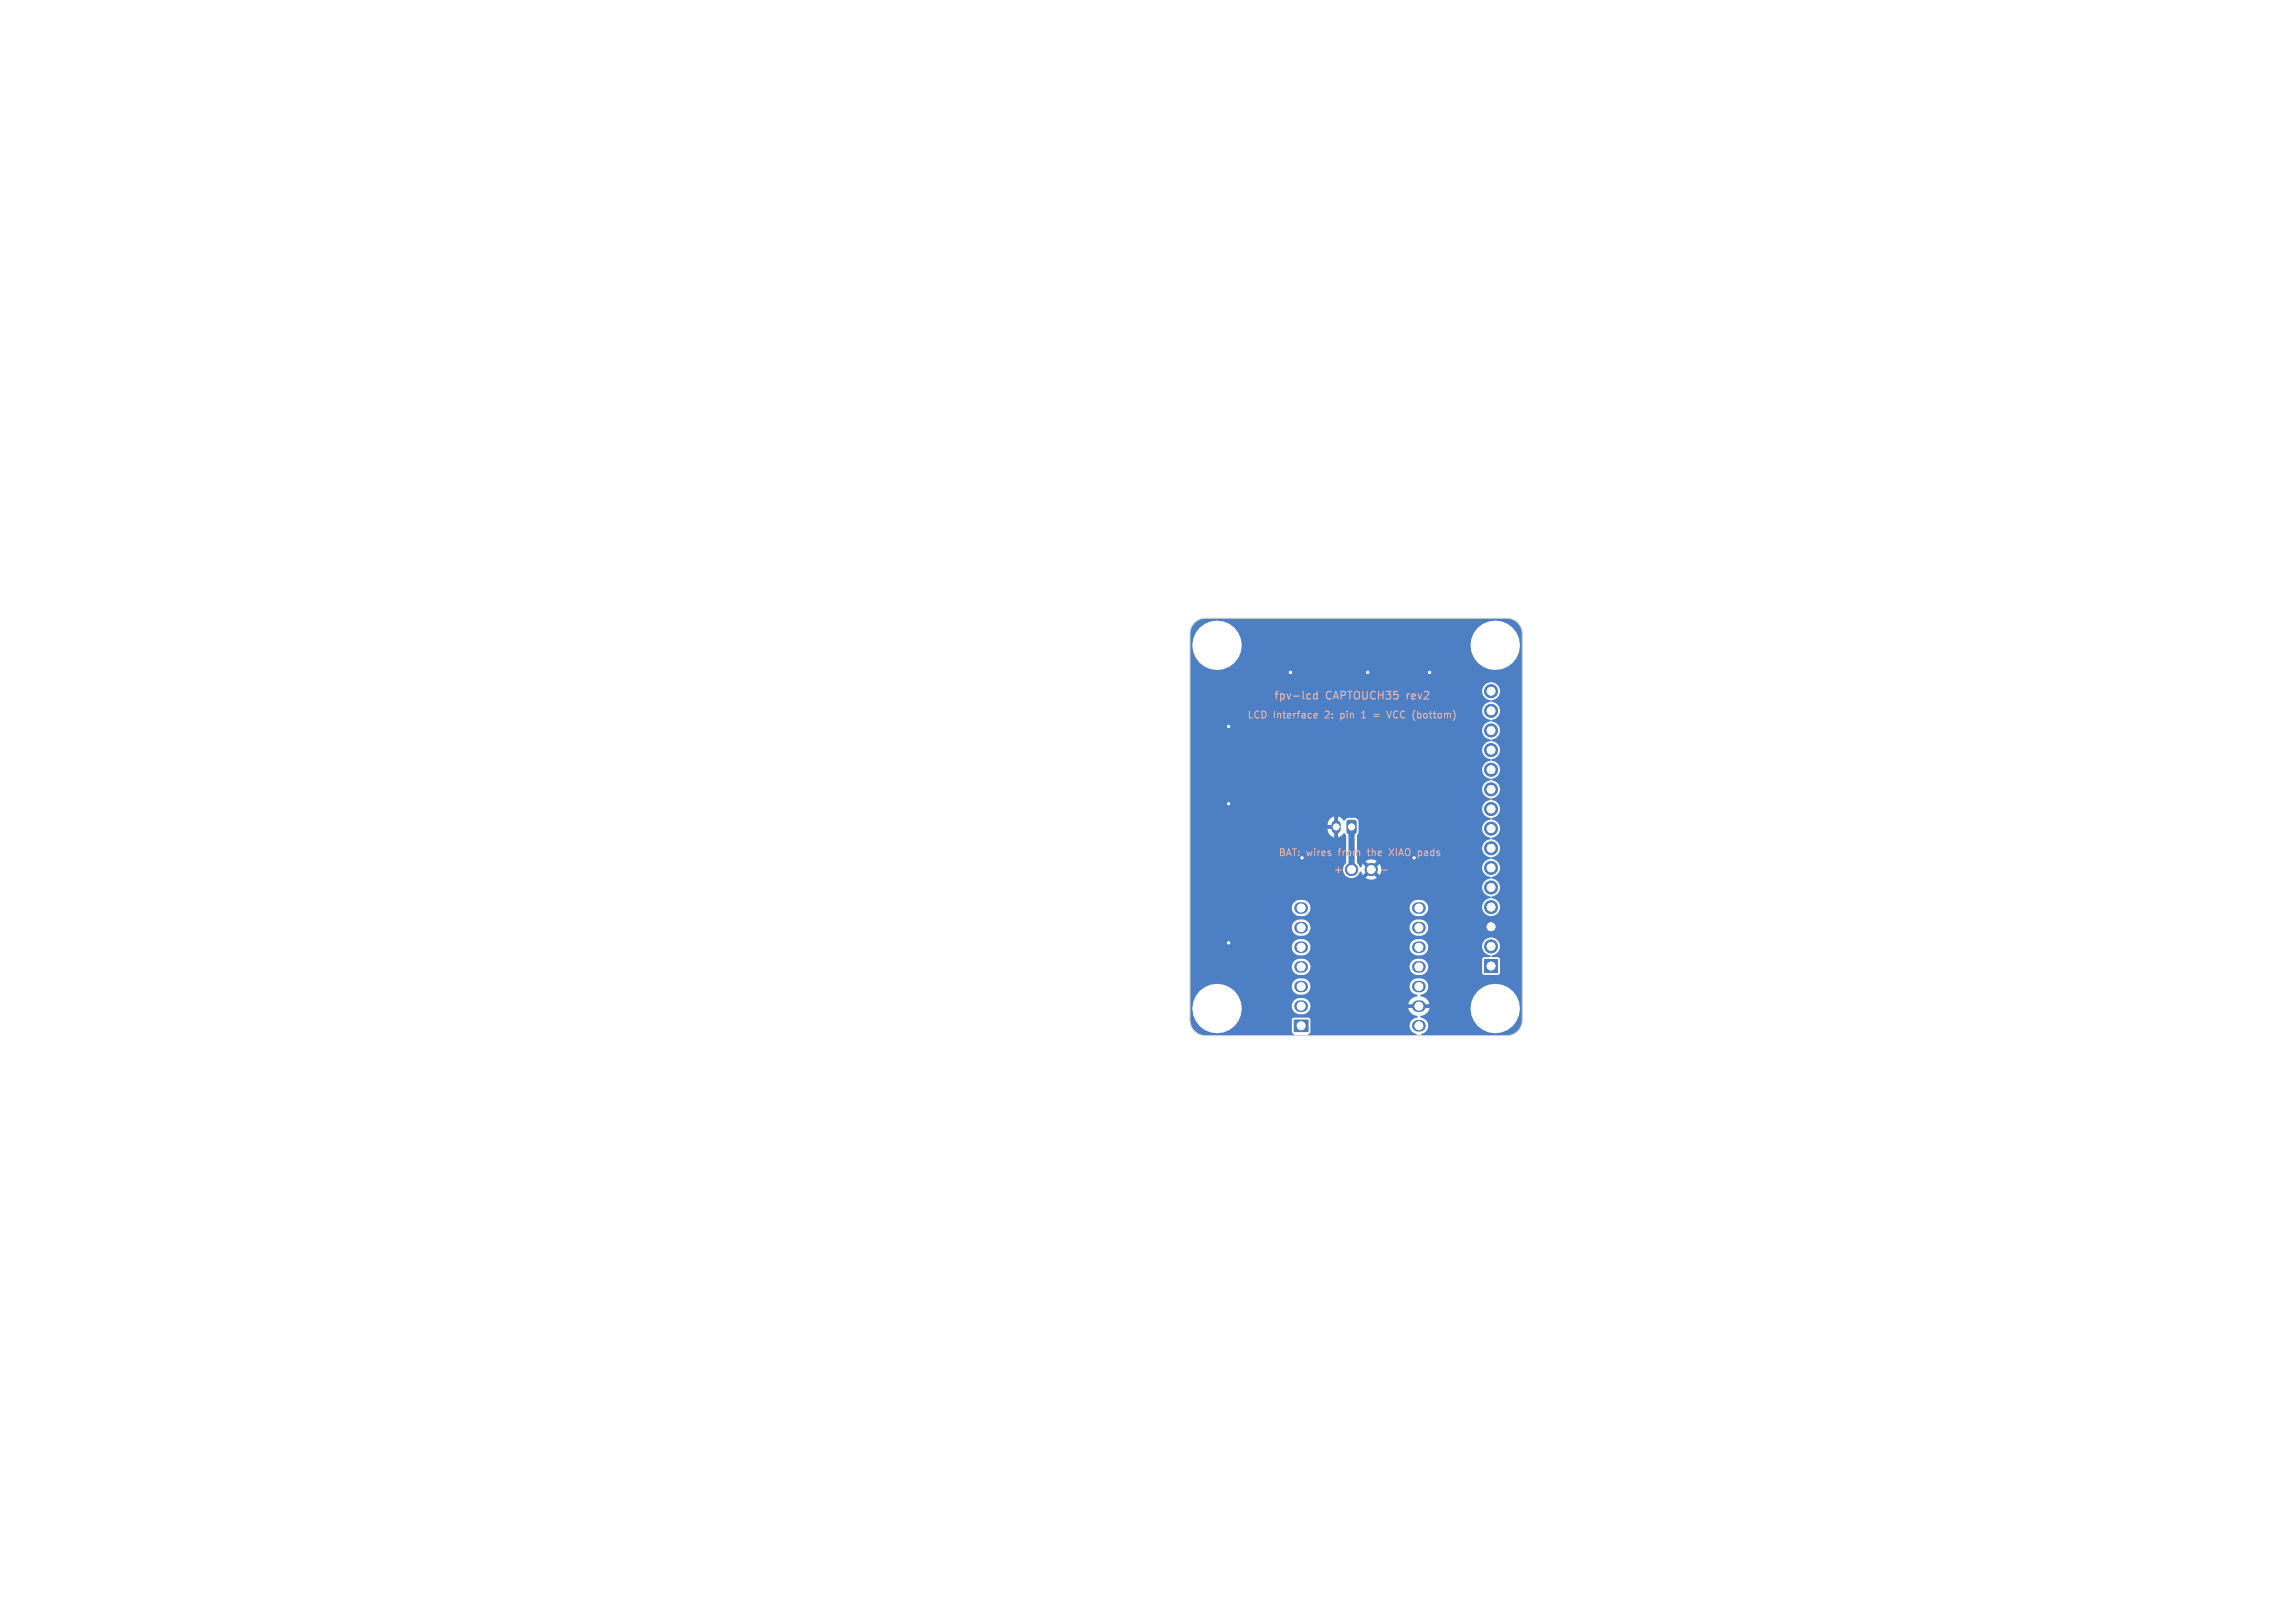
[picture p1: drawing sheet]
<svg xmlns="http://www.w3.org/2000/svg" width="297mm" height="210mm" viewBox="0 0 297 210" stroke-linecap="round" stroke-linejoin="round" font-family="sans-serif">
<defs><g id="words">
<g font-size="1.4" fill="#e8b2a7">
<text x="164.8" y="90.7">fpv-lcd</text>
<text x="171.6" y="90.7">CAPTOUCH35</text>
<text x="182.3" y="90.7">rev2</text>
<text x="172.5" y="113.2">+</text>
</g>
<g font-size="1.3" fill="#e8b2a7">
<text x="161.4" y="93.2">LCD</text>
<text x="164.8" y="93.2">Interface</text>
<text x="171.7" y="93.2">2:</text>
<text x="173.9" y="93.2">pin</text>
<text x="180.6" y="93.2">VCC (bottom)</text>
<text x="165.4" y="111">BAT:</text>
<text x="169.1" y="111">wires</text>
<text x="173.4" y="111">from</text>
<text x="177.4" y="111">the</text>
<text x="180.4" y="111">XIAO</text>
<text x="184.3" y="111">pads</text>
</g>
</g></defs>
<g fill="#4d7fc4" stroke="#4d7fc4" stroke-width=".13">
<path d="M192.1 124.2h1.7v1.6h-1.7z"/>
<path d="M174.4 106.2l.9-.1 .2 .2v1.3l-.1 .3h-.8l-.3-.2v-1.3z"/>
<path d="M167.5 132h1.8v1.5h-1.8z"/>
<circle cx="193" cy="122.5" r=".85"/>
<circle cx="193" cy="119.9" r=".85"/>
<circle cx="193" cy="117.4" r=".85"/>
<circle cx="193" cy="114.8" r=".85"/>
<circle cx="193" cy="112.3" r=".85"/>
<circle cx="193" cy="109.8" r=".85"/>
<circle cx="193" cy="107.2" r=".85"/>
<circle cx="193" cy="104.7" r=".85"/>
<circle cx="193" cy="102.1" r=".85"/>
<circle cx="193" cy="99.6" r=".85"/>
<circle cx="193" cy="97.1" r=".85"/>
<circle cx="193" cy="94.5" r=".85"/>
<circle cx="193" cy="92" r=".85"/>
<circle cx="193" cy="89.4" r=".85"/>
<circle cx="174.9" cy="112.5" r=".8"/>
<circle cx="177.4" cy="112.5" r=".8"/>
</g>
<path d="M172.9 106.7v.6" fill="none" stroke="#4d7fc4" stroke-width="1.2"/>
<g fill="none" stroke="#4d7fc4" stroke-width="1.5">
<path d="M168.2 117.5h.3M183.5 117.5h.3M168.2 130.2h.3M168.2 127.6h.3M168.2 125.1h.3M168.2 122.6h.3M168.2 120h.3M183.5 130.2h.3M183.5 127.6h.3M183.5 125.1h.3M183.5 122.6h.3M183.5 120h.3"/>
<path d="M183.5 132.7h.3"/>
</g>
<g fill="#ececec" stroke="#ececec" stroke-width=".13">
<circle cx="159" cy="104" r=".3"/>
<circle cx="168.5" cy="111" r=".3"/>
<circle cx="159" cy="122" r=".3"/>
<circle cx="167" cy="87" r=".3"/>
<circle cx="159" cy="94" r=".3"/>
<circle cx="185" cy="87" r=".3"/>
<circle cx="177" cy="87" r=".3"/>
</g>
<path d="M174.9 107v5.5" fill="none" stroke="#4d7fc4" stroke-width=".8"/>
<path d="M154.6 80.6l.7-.5 .7-.1h39a2 2 0 0 1 2 2v1.5h-.3a3.2 3.2 0 0 0-3.2-3.2 3.2 3.2 0 0 0-3.2 3.2h-29.6l-.1-.8a3.2 3.2 0 0 0-5.2-1.7 3.2 3.2 0 0 0 .7 5.4 3.2 3.2 0 0 0 4.6-2.9h29.6l.1 .8a3.2 3.2 0 0 0 3.5 2.4 3.2 3.2 0 0 0 2.8-3.2h.3v5.9h-2.9v-.2a1.16 1.16 0 0 0-1.3-.9 1.16 1.16 0 0 0-1 1.2 1.16 1.16 0 0 0 1.1 1.1v.1l-.1 .1a1.17 1.17 0 0 0-1 1.2 1.17 1.17 0 0 0 1.1 1.2v.1l-.1 .1a1.17 1.17 0 0 0-1 1.2 1.17 1.17 0 0 0 1.1 1.1v.1l-.1 .1a1.17 1.17 0 0 0-1 1.2 1.17 1.17 0 0 0 1.1 1.1v.2l-.1 .1a1.17 1.17 0 0 0-1 1.1 1.17 1.17 0 0 0 1.1 1.2v.1l-.1 .1a1.17 1.17 0 0 0-1 1.2 1.17 1.17 0 0 0 1.1 1.1v.1l-.1 .1a1.17 1.17 0 0 0-1 1.2 1.17 1.17 0 0 0 1.1 1.2v.1l-.1 .1a1.17 1.17 0 0 0-1 1.2 1.17 1.17 0 0 0 1.1 1.1v.1l-.1 .1a1.17 1.17 0 0 0-1 1.2 1.17 1.17 0 0 0 1.1 1.1v.2l-.1 .1a1.16 1.16 0 0 0-1 1.3h-13l-.3-.7-.6 .6-.1-.2-.2-.2 .6-.6a1.28 1.28 0 0 0-1.5 0l.6 .6-.3 .2v.2l-.6-.6-.2 .4h-.2l-.4-.6v-3.5l.2-.4v-1.4a.54 .54 0 0 0-.5-.5h-.9l-.4 .4-.5-.4-.3-.1v1l-.2-.1-.3 .1v-1a1.1 1.1 0 0 0-.9 1.1h.8l-.1 .2 .1 .2h-.8v.2a1.1 1.1 0 0 0 .9 .9v-1l.2 .1 .3-.1v1l.4-.2 .3-.3h.1l.2 .2v3.6a1.14 1.14 0 0 0 .1 1.8 1.14 1.14 0 0 0 1.7-.6h.2l.2 .4 .6-.6 .1 .3 .2 .1-.6 .6 .7 .2 .8-.2-.6-.6 .2-.1 .1-.3 .6 .6 .3-.7h13a1.36 1.36 0 0 0 1.1 1v.2a1.18 1.18 0 0 0-1.1 1.1 1.18 1.18 0 0 0 1.1 1.2v.1l-.1 .1a1.15 1.15 0 0 0-1 1.2h-7v-.2a1.24 1.24 0 0 0-1.3-.8 1.24 1.24 0 0 0-1.1 1h-12.8l-.1-.2a1.2 1.2 0 0 0-1.4-.8 1.2 1.2 0 0 0-.9 1.4 1.22 1.22 0 0 0 1.4 .8 1.22 1.22 0 0 0 1-1.2h12.8v.2a1.21 1.21 0 0 0 1.3 1 1.21 1.21 0 0 0 1.1-1.2h7v.2a1.16 1.16 0 0 0 1.3 .9 1.16 1.16 0 0 0 1-1.2 1.16 1.16 0 0 0-1.1-1.1v-.1a1.5 1.5 0 0 0 1.1-1 1.19 1.19 0 0 0-1.1-1.4v-.2a1.58 1.58 0 0 0 1-.8 1.18 1.18 0 0 0-1-1.6v-.1a1.5 1.5 0 0 0 1.1-1 1.19 1.19 0 0 0-1.1-1.4v-.1a1.58 1.58 0 0 0 1-.9 1.18 1.18 0 0 0-1-1.6v-.1a1.5 1.5 0 0 0 1.1-1 1.19 1.19 0 0 0-1.1-1.4v-.1a1.5 1.5 0 0 0 1.1-1 1.19 1.19 0 0 0-1.1-1.4v-.2a1.5 1.5 0 0 0 1.1-1 1.19 1.19 0 0 0-1.1-1.4v-.1a1.5 1.5 0 0 0 1.1-1 1.19 1.19 0 0 0-1.1-1.4v-.1a1.5 1.5 0 0 0 1.1-1.1 1.19 1.19 0 0 0-1.1-1.4v-.1a1.5 1.5 0 0 0 1.1-1 1.19 1.19 0 0 0-1.1-1.4v-.1a1.5 1.5 0 0 0 1.1-1v-.3h2.9v30.5h-12.2a1.23 1.23 0 0 0-1.2-.9 1.23 1.23 0 0 0-1.2 .9h-12.8l-.1-.2a1.2 1.2 0 0 0-1.4-.7 1.2 1.2 0 0 0-.9 1.3 1.22 1.22 0 0 0 1.4 .8 1.22 1.22 0 0 0 1-1.2h12.8v.2a1.21 1.21 0 0 0 1.3 1 1.21 1.21 0 0 0 1.1-1.2h12.2v2.6h-2.9v-.3a1.16 1.16 0 0 0-1.2-.9 1.16 1.16 0 0 0-1.1 1.2h-7v-.2a1.24 1.24 0 0 0-1.3-.8 1.24 1.24 0 0 0-1.1 1h-12.8l-.1-.2a1.2 1.2 0 0 0-1.4-.8 1.2 1.2 0 0 0-.9 1.4 1.22 1.22 0 0 0 1.4 .7 1.22 1.22 0 0 0 1-1.1h12.8v.2a1.21 1.21 0 0 0 1.3 .9 1.21 1.21 0 0 0 1.1-1.1h7v.2a1.24 1.24 0 0 0 1.1 .9v.2l-.9 .1-.1 .1-.1 1h-7a1.23 1.23 0 0 0-1.2-1 1.23 1.23 0 0 0-1.2 1h-12.8l-.1-.2a1.2 1.2 0 0 0-1.4-.8 1.2 1.2 0 0 0-.9 1.4 1.22 1.22 0 0 0 1.4 .8 1.22 1.22 0 0 0 1-1.2h12.8v.2a1.21 1.21 0 0 0 1.3 1 1.21 1.21 0 0 0 1.1-1.2h7v.9l.1 .2h2l.2-.2v-1.8l-.2-.2-.8-.1-.1-.1a1.51 1.51 0 0 0 1.1-1v-.2h2.9v8h-.3a3.2 3.2 0 0 0-4.5-2.9 3.2 3.2 0 0 0-.7 5.3 3.2 3.2 0 0 0 5.1-1.6l.1-.8h.3v1.5a1.99 1.99 0 0 1-2 2h-11l-.1-.1v-.1a1.08 1.08 0 0 0 .9-1.1 1.08 1.08 0 0 0-1-1v-.2a1.75 1.75 0 0 0 1.1-.8l.1-.3h-.9v-.1v-.4h.9a1.5 1.5 0 0 0-1.2-1v-.2a1.1 1.1 0 0 0 1-1.3 1.1 1.1 0 0 0-1.4-.8 1.06 1.06 0 0 0-1 .9h-12.8l-.1-.2a1.2 1.2 0 0 0-1.4-.7 1.2 1.2 0 0 0-.9 1.4 1.22 1.22 0 0 0 1.4 .7 1.22 1.22 0 0 0 1-1.2h12.8v.3a1.24 1.24 0 0 0 1.1 1l-.1 .1a1.31 1.31 0 0 0-1.2 1h1l-.1 .2h-13.5a1.2 1.2 0 0 0-1.4-1 1.2 1.2 0 0 0-1 1.4h-6.5a3.2 3.2 0 0 0-4.5-2.9 3.2 3.2 0 0 0-.7 5.3 3.2 3.2 0 0 0 5.1-1.6l.1-.8h6.5a1.22 1.22 0 0 0 1.4 .8 1.22 1.22 0 0 0 1-1.2h13.5l.1 .3h-1a1.43 1.43 0 0 0 1.3 1.1l-.1 .1a1.08 1.08 0 0 0-1 1.1 1.08 1.08 0 0 0 .9 1.1v.1l-.1 .1h-13.8l-.1-.1 .3-.4-.1-1.7-.2-.1h-1.9l-.2 .2v1.6l.3 .4-.2 .1h-11.3a1.99 1.99 0 0 1-2-2v-50l.1-.7z" fill="#4d7fc4"/>
<g fill="#fff" stroke="#fff" stroke-width=".13">
<circle cx="159" cy="104" r=".15"/>
<circle cx="168.5" cy="111" r=".15"/>
<circle cx="159" cy="122" r=".15"/>
<circle cx="167" cy="87" r=".15"/>
<circle cx="159" cy="94" r=".15"/>
<circle cx="185" cy="87" r=".15"/>
<circle cx="177" cy="87" r=".15"/>
<circle cx="157.5" cy="130.5" r="1.6"/>
<circle cx="157.5" cy="83.5" r="1.6"/>
<circle cx="193" cy="125" r=".5"/>
<circle cx="193" cy="122.5" r=".5"/>
<circle cx="193" cy="119.9" r=".5"/>
<circle cx="193" cy="117.4" r=".5"/>
<circle cx="193" cy="114.8" r=".5"/>
<circle cx="193" cy="112.3" r=".5"/>
<circle cx="193" cy="109.8" r=".5"/>
<circle cx="193" cy="107.2" r=".5"/>
<circle cx="193" cy="104.7" r=".5"/>
<circle cx="193" cy="102.1" r=".5"/>
<circle cx="193" cy="99.6" r=".5"/>
<circle cx="193" cy="97.1" r=".5"/>
<circle cx="193" cy="94.5" r=".5"/>
<circle cx="193" cy="92" r=".5"/>
<circle cx="193" cy="89.4" r=".5"/>
<circle cx="193.5" cy="83.5" r="1.6"/>
<circle cx="174.9" cy="107" r=".37"/>
<circle cx="172.9" cy="107" r=".37"/>
<circle cx="193.5" cy="130.5" r="1.6"/>
<circle cx="168.4" cy="132.7" r=".5"/>
<circle cx="168.4" cy="130.2" r=".5"/>
<circle cx="168.4" cy="127.7" r=".5"/>
<circle cx="168.4" cy="125.1" r=".5"/>
<circle cx="168.4" cy="122.6" r=".5"/>
<circle cx="168.4" cy="120" r=".5"/>
<circle cx="168.4" cy="117.5" r=".5"/>
<circle cx="183.6" cy="117.5" r=".5"/>
<circle cx="183.6" cy="120" r=".5"/>
<circle cx="183.6" cy="122.6" r=".5"/>
<circle cx="183.6" cy="125.1" r=".5"/>
<circle cx="183.6" cy="127.7" r=".5"/>
<circle cx="183.6" cy="130.2" r=".5"/>
<circle cx="183.6" cy="132.7" r=".5"/>
<circle cx="174.9" cy="112.5" r=".5"/>
<circle cx="177.4" cy="112.5" r=".5"/>
</g>
<path d="M170.1 92.8l.1 .1h.2M170.1 92.4l.1-.1h.2l.1 .1v.1l-.4 .1M176.2 92.9h.5M176.2 92.3l.3-.3v.9M177.8 92.4h.7M177.8 92.7h.7M179.5 92l.3 .9 .3-.9M176.9 110.1h.4M179.8 109.8l.6 .9M180.4 109.8l-.6 .9M183.8 110.1l.2 .2v.2l-.2 .2" fill="none" stroke="#e8b2a7" stroke-width=".13"/>
<path d="M169.3 89.8h.3M169.6 90.4l-.3 .1M170.5 89.8h-.3l-.2 .2 .1 .4h.4M170.5 89.5v1M178.8 112.6h.7" fill="none" stroke="#e8b2a7" stroke-width=".15"/>
<path d="M154.6 80.6a2 2 0 0 1 1.4-.6h39a2 2 0 0 1 2 2v50a2 2 0 0 1-2 2h-39a2 2 0 0 1-2-2v-50a2 2 0 0 1 .6-1.4z" fill="none" stroke="#d0d2cd" stroke-width=".13"/>
<use href="#words"/>
</svg>
